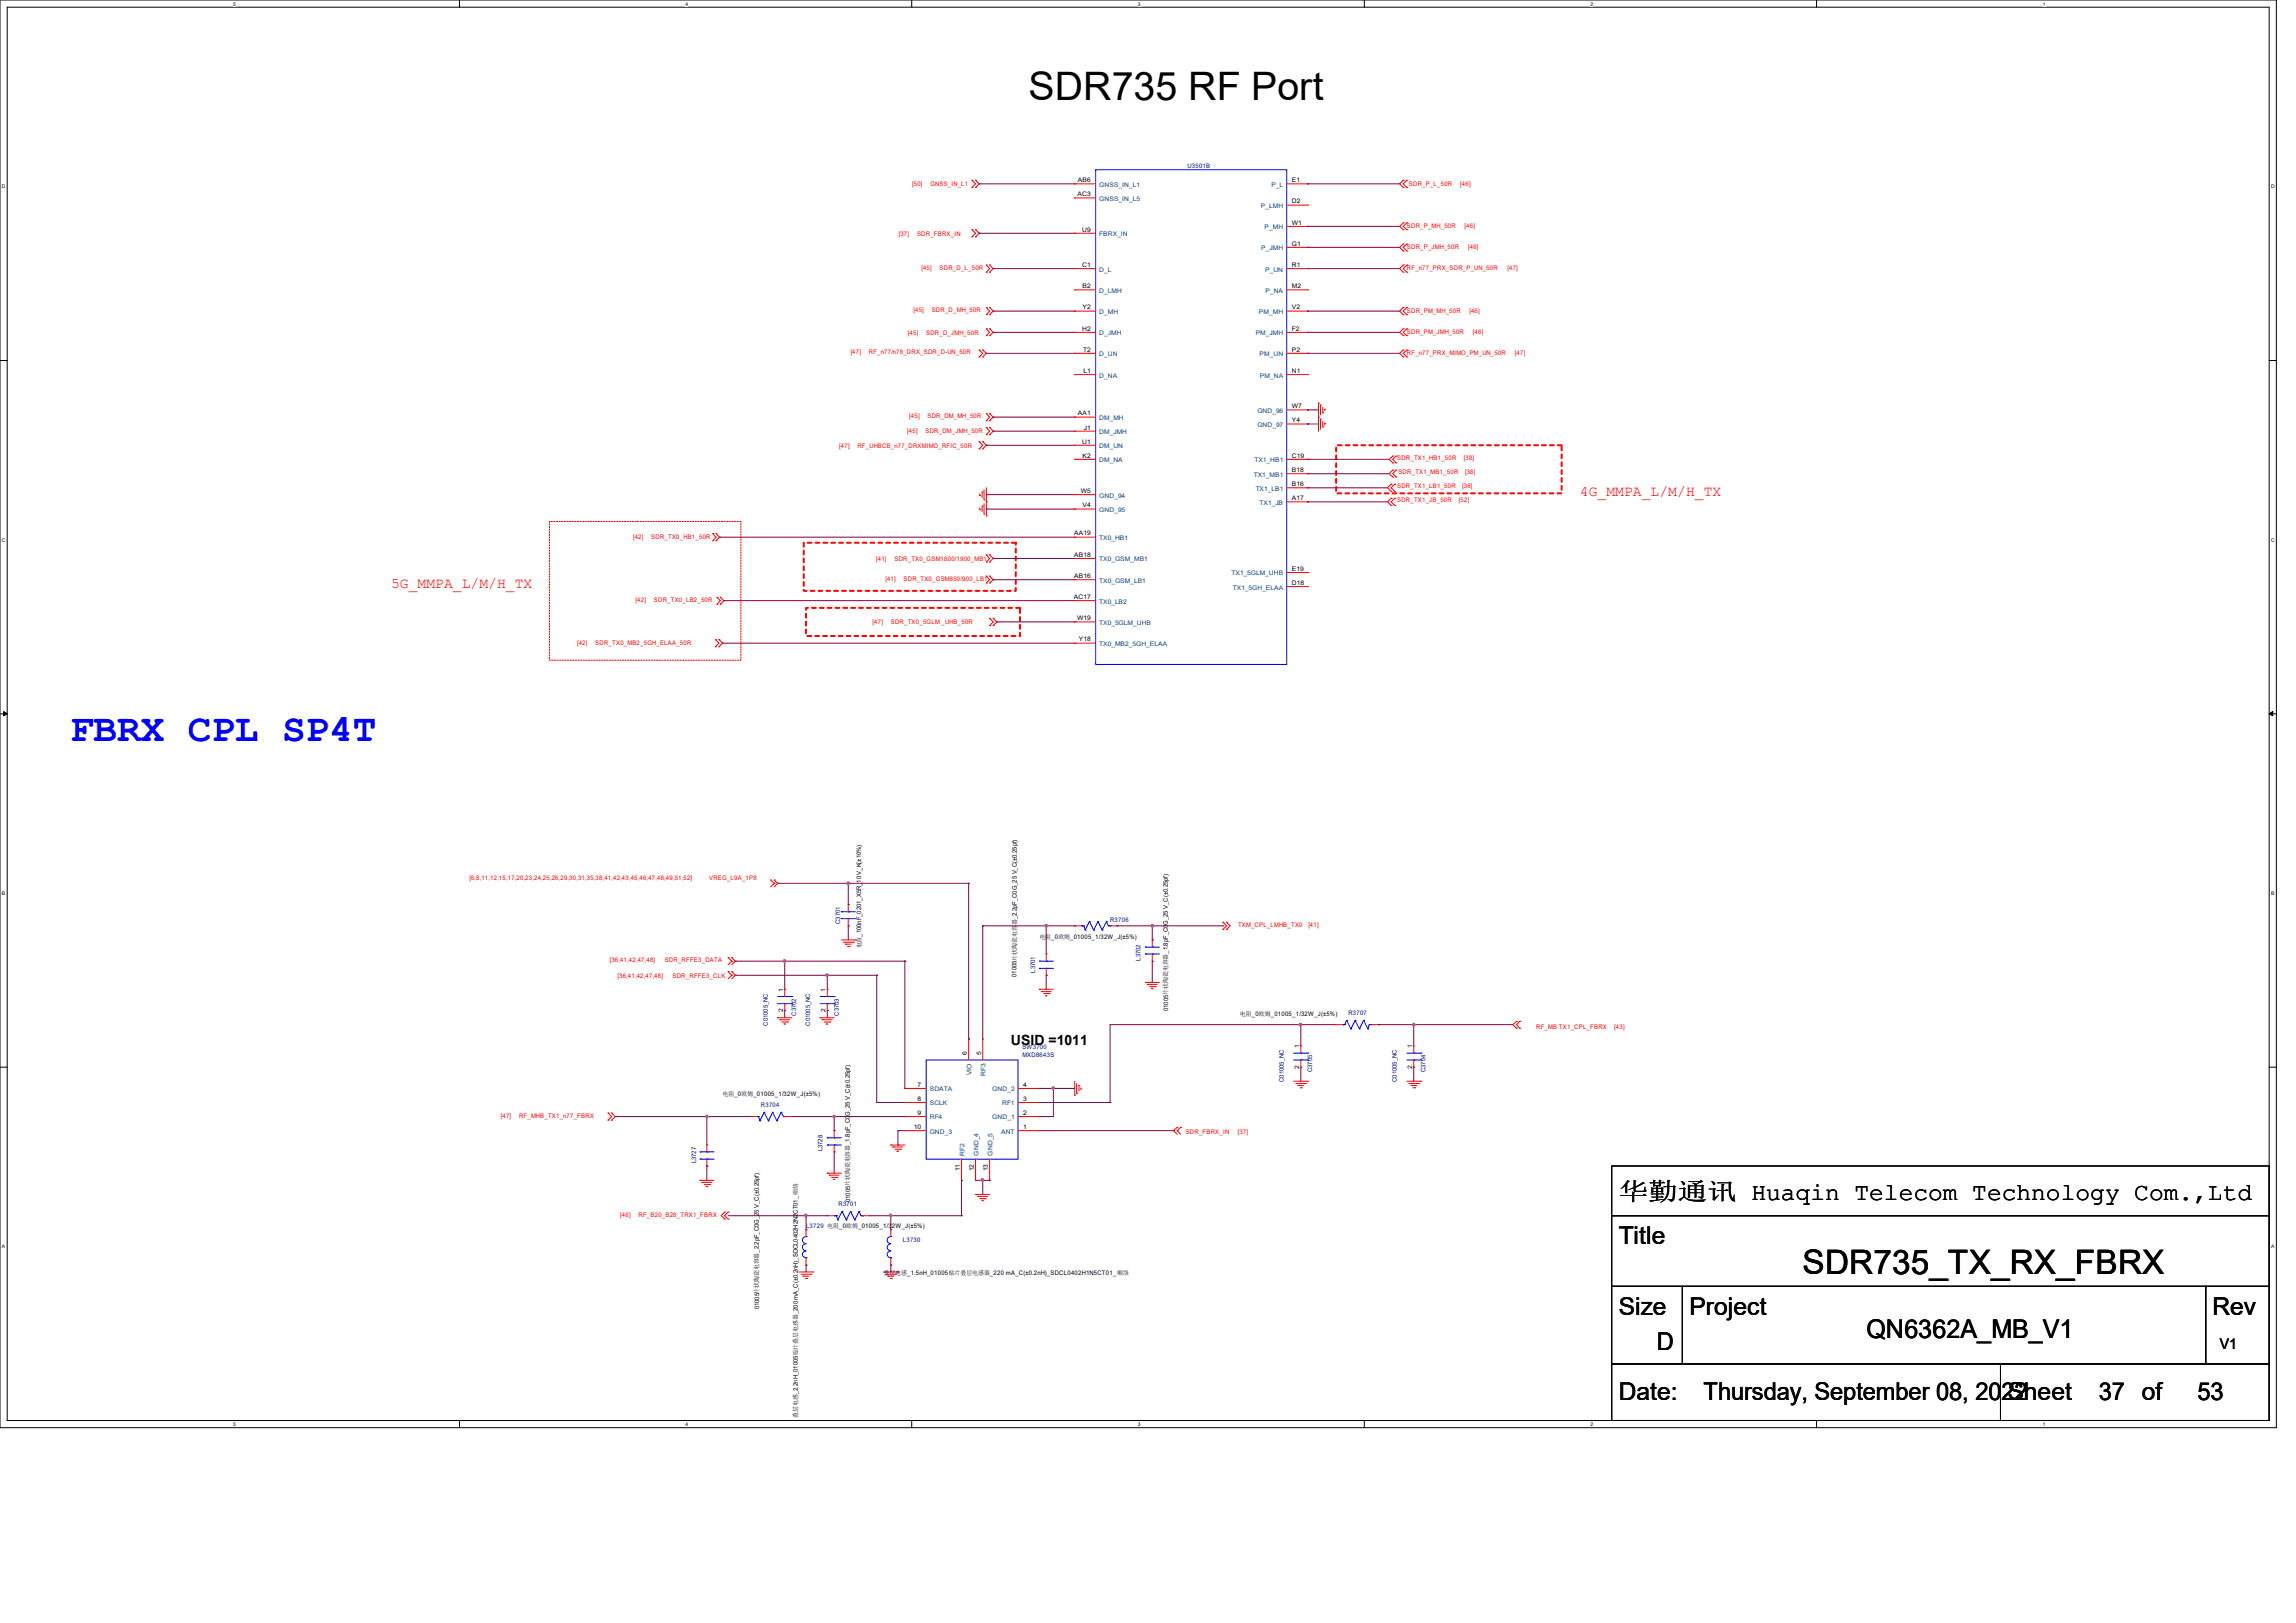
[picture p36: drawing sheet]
<svg xmlns="http://www.w3.org/2000/svg" width="297mm" height="210mm" viewBox="0 0 297 210" stroke-linecap="round" stroke-linejoin="round" font-family="sans-serif">
<defs><g id="words">
<text font-size="5.1" x="133.1" y="13">SDR735 RF Port</text>
<text font-size="5.1" fill="#00f" x="9.1" y="95.9">FBRX CPL SP4T</text>
<text font-size="4.4" x="233.2" y="164.8">SDR735_TX_RX_FBRX</text>
<text font-size="3.3" x="241.4" y="173.1">QN6362A_MB_V1</text>
<g font-size="3.2">
<text x="209.4" y="155.2">华勤通讯 Huaqin Telecom Technology Com.,Ltd</text>
<text x="209.4" y="161">Title</text>
<text x="209.4" y="170.2">Size</text>
<text x="218.6" y="170.2">Project</text>
<text x="286.2" y="170.2">Rev</text>
<text x="214.3" y="174.8">D</text>
<text x="209.4" y="181.1">Date:</text>
<text x="220.4" y="181.2">Thursday, September 08, 2022</text>
<text x="259.7" y="181.1">Sheet</text>
<text x="271.5" y="181.2">37 of</text>
<text x="284.3" y="181.2">53</text>
</g>
<g font-size="1.9" fill="#f00">
<text x="204.4" y="64.1">4G_MMPA_L/M/H_TX</text>
<text x="50.6" y="76.1">5G_MMPA_L/M/H_TX</text>
</g>
<text font-size="1.9" x="287.2" y="174.5">V1</text>
<text font-size="1.8" x="130.8" y="135.2">USID =1011</text>
<g font-size=".8">
<text x="139.4" y="23.6">AB6</text>
<text x="167.1" y="23.6">E1</text>
<text x="139.4" y="25.4">AC3</text>
<text x="140" y="30">U9</text>
<text x="167.1" y="29.1">W1</text>
<text x="167.1" y="26.3">D2</text>
<text x="140" y="34.5">C1</text>
<text x="167.1" y="34.5">R1</text>
<text x="167.1" y="31.8">G1</text>
<text x="140" y="37.3">B2</text>
<text x="140" y="40">Y2</text>
<text x="167.1" y="37.3">M2</text>
<text x="167.1" y="40">V2</text>
<text x="140" y="42.8">H2</text>
<text x="140.1" y="45.5">T2</text>
<text x="167.1" y="45.5">P2</text>
<text x="167.1" y="42.8">F2</text>
<text x="139.4" y="53.8">AA1</text>
<text x="140.2" y="48.3">L1</text>
<text x="167.1" y="48.3">N1</text>
<text x="167.1" y="52.8">W7</text>
<text x="140" y="57.4">U1</text>
<text x="140" y="59.2">K2</text>
<text x="140.2" y="55.6">J1</text>
<text x="167.1" y="54.6">Y4</text>
<text x="167.1" y="59.2">C19</text>
<text x="139.8" y="63.8">W5</text>
<text x="140" y="65.7">V4</text>
<text x="167.1" y="64.7">A17</text>
<text x="167.1" y="62.9">B16</text>
<text x="167.1" y="61.1">B18</text>
<text x="139" y="69.3">AA19</text>
<text x="138.9" y="77.5">AC17</text>
<text x="139" y="72">AB18</text>
<text x="139" y="74.8">AB16</text>
<text x="167.1" y="75.7">D18</text>
<text x="167.1" y="73.9">E19</text>
<text x="139.4" y="80.3">W19</text>
<text x="139.6" y="83">Y18</text>
<text x="111.4" y="122.7" transform="rotate(-90 111.4 122.7)">电容_100nF_0201_X5R_10 V_K(±10%)</text>
<text x="134.5" y="121.5">电阻_0欧姆_01005_1/32W_J(±5%)</text>
<text x="101.3" y="131" transform="rotate(-90 101.3 131)">2</text>
<text x="101.3" y="128.3" transform="rotate(-90 101.3 128.3)">1</text>
<text x="106.8" y="131" transform="rotate(-90 106.8 131)">2</text>
<text x="106.8" y="128.3" transform="rotate(-90 106.8 128.3)">1</text>
<text x="131.5" y="126.4" transform="rotate(-90 131.5 126.4)">01005片状陶瓷电容器_2.2pF_C0G_25 V_C(±0.25pf)</text>
<text x="151.1" y="130.8" transform="rotate(-90 151.1 130.8)">01005片状陶瓷电容器_1.8pF_C0G_25 V_C(±0.25pf)</text>
<text x="160.4" y="131.5">电阻_0欧姆_01005_1/32W_J(±5%)</text>
<text x="125.1" y="136.5" transform="rotate(-90 125.1 136.5)">6</text>
<text x="126.9" y="136.5" transform="rotate(-90 126.9 136.5)">5</text>
<text x="168.1" y="135.6" transform="rotate(-90 168.1 135.6)">1</text>
<text x="182.7" y="135.6" transform="rotate(-90 182.7 135.6)">1</text>
<text x="93.5" y="141.8">电阻_0欧姆_01005_1/32W_J(±5%)</text>
<text x="118.7" y="140.6">7</text>
<text x="118.7" y="142.4">8</text>
<text x="132.3" y="142.4">3</text>
<text x="132.4" y="140.6">4</text>
<text x="168.1" y="138.3" transform="rotate(-90 168.1 138.3)">2</text>
<text x="182.7" y="138.3" transform="rotate(-90 182.7 138.3)">2</text>
<text x="118.2" y="146.1">10</text>
<text x="118.7" y="144.3">9</text>
<text x="132.3" y="146.1">1</text>
<text x="132.4" y="144.3">2</text>
<text x="110" y="155.5" transform="rotate(-90 110 155.5)">01005片状陶瓷电容器_1.8pF_C0G_25 V_C(±0.25pf)</text>
<text x="124.2" y="151.6" transform="rotate(-90 124.2 151.6)">11</text>
<text x="126" y="151.6" transform="rotate(-90 126 151.6)">12</text>
<text x="127.8" y="151.6" transform="rotate(-90 127.8 151.6)">13</text>
<text x="114.3" y="164.9">叠层电感_1.5nH_01005贴片叠层电感器_220 mA_C(±0.2nH)_SDCL0402H1N5CT01_顺络</text>
<text x="98.2" y="169.4" transform="rotate(-90 98.2 169.4)">01005片状陶瓷电容器_2.2pF_C0G_25 V_C(±0.25pf)</text>
<text x="103.2" y="183.4" transform="rotate(-90 103.2 183.4)">叠层电感_2.2nH_01005贴片叠层电感器_200 mA_C(±0.2nH)_SDCL0402H2N2CT01_顺络</text>
</g>
<g font-size=".8" fill="#000080">
<text x="153.6" y="21.8">U3501B</text>
<text x="108.7" y="119.6" transform="rotate(-90 108.7 119.6)">C3701</text>
<text x="143.6" y="119.3">R3706</text>
<text x="133.9" y="125.9" transform="rotate(-90 133.9 125.9)">L3701</text>
<text x="147.5" y="124.3" transform="rotate(-90 147.5 124.3)">L3702</text>
<text x="103" y="131.4" transform="rotate(-90 103 131.4)">C3702</text>
<text x="108.5" y="131.4" transform="rotate(-90 108.5 131.4)">C3703</text>
<text x="174.4" y="131.4">R3707</text>
<text x="99.3" y="132.7" transform="rotate(-90 99.3 132.7)">C01005_NC</text>
<text x="104.8" y="132.7" transform="rotate(-90 104.8 132.7)">C01005_NC</text>
<text x="132.3" y="135.8">SW3700</text>
<text x="132.3" y="136.8">MXD8643S</text>
<text x="98.4" y="143.3">R3704</text>
<text x="166.1" y="140" transform="rotate(-90 166.1 140)">C01005_NC</text>
<text x="169.8" y="138.7" transform="rotate(-90 169.8 138.7)">C3705</text>
<text x="180.7" y="140" transform="rotate(-90 180.7 140)">C01005_NC</text>
<text x="184.4" y="138.7" transform="rotate(-90 184.4 138.7)">C3704</text>
<text x="106.4" y="149" transform="rotate(-90 106.4 149)">L3728</text>
<text x="90" y="150.5" transform="rotate(-90 90 150.5)">L3727</text>
<text x="104.3" y="159">L3729 电阻_0欧姆_01005_1/32W_J(±5%)</text>
<text x="108.5" y="156">R3701</text>
<text x="116.8" y="160.8">L3730</text>
</g>
<g font-size=".8" fill="#f00">
<text x="118" y="24.1">[50]</text>
<text x="120.4" y="24.1">GNSS_IN_L1</text>
<text x="182" y="29.5">SDR_P_MH_50R</text>
<text x="182.3" y="24.1">SDR_P_L_50R</text>
<text x="188.9" y="24.1">[46]</text>
<text x="189.5" y="29.5">[46]</text>
<text x="116.3" y="30.5">[37]</text>
<text x="118.6" y="30.5">SDR_FBRX_IN</text>
<text x="119.2" y="35">[45]</text>
<text x="121.5" y="35">SDR_D_L_50R</text>
<text x="182" y="32.2">SDR_P_JMH_50R</text>
<text x="182" y="35">RF_n77_PRX_SDR_P_UN_50R</text>
<text x="189.9" y="32.2">[46]</text>
<text x="195" y="35">[47]</text>
<text x="118.2" y="40.4">[45]</text>
<text x="120.5" y="40.4">SDR_D_MH_50R</text>
<text x="182" y="40.5">SDR_PM_MH_50R</text>
<text x="190.1" y="40.5">[46]</text>
<text x="110" y="45.8">[47]</text>
<text x="112.4" y="45.8">RF_n77/n78_DRX_SDR_D-UN_50R</text>
<text x="117.5" y="43.3">[45]</text>
<text x="119.8" y="43.3">SDR_D_JMH_50R</text>
<text x="182" y="43.2">SDR_PM_JMH_50R</text>
<text x="182" y="45.9">RF_n77_PRX_MIMO_PM_UN_50R</text>
<text x="190.5" y="43.2">[46]</text>
<text x="196" y="45.9">[47]</text>
<text x="108.6" y="57.9">[47]</text>
<text x="110.9" y="57.9">RF_UHBCB_n77_DRXMIMO_RFIC_50R</text>
<text x="117.4" y="56.1">[45]</text>
<text x="117.6" y="54.1">[45]</text>
<text x="119.7" y="56.1">SDR_DM_JMH_50R</text>
<text x="120" y="54.1">SDR_DM_MH_50R</text>
<text x="180.7" y="59.6">SDR_TX1_HB1_50R</text>
<text x="189.4" y="59.6">[38]</text>
<text x="180.7" y="63.2">SDR_TX1_LB1_50R</text>
<text x="180.7" y="65">SDR_TX1_JB_50R</text>
<text x="180.9" y="61.4">SDR_TX1_MB1_50R</text>
<text x="188.7" y="65">[52]</text>
<text x="189.2" y="63.2">[38]</text>
<text x="189.5" y="61.4">[38]</text>
<text x="81.9" y="69.7">[42]</text>
<text x="84.2" y="69.7">SDR_TX0_HB1_50R</text>
<text x="82.2" y="77.9">[42]</text>
<text x="84.6" y="77.9">SDR_TX0_LB2_50R</text>
<text x="113.3" y="72.6">[41]</text>
<text x="114.5" y="75.2">[41]</text>
<text x="115.7" y="72.6">SDR_TX0_GSM1800/1900_MB1</text>
<text x="116.9" y="75.2">SDR_TX0_GSM850/900_LB1</text>
<text x="74.7" y="83.4">[42]</text>
<text x="77" y="83.4">SDR_TX0_MB2_5GH_ELAA_50R</text>
<text x="112.9" y="80.7">[47]</text>
<text x="115.2" y="80.7">SDR_TX0_5GLM _UHB_50R</text>
<text x="60.7" y="113.9">[6,8,11,12,15,17,20,23,24,25,26,29,30,31,35,38,41,42,43,45,46,47,48,49,51,52]</text>
<text x="91.7" y="113.9">VREG_L9A_1P8</text>
<text x="160.2" y="119.9">TXM_CPL_LMHB_TX0</text>
<text x="169.2" y="119.9">[41]</text>
<text x="78.9" y="124.5">[36,41,42,47,48]</text>
<text x="86" y="124.5">SDR_RFFE3_DATA</text>
<text x="79.9" y="126.6">[36,41,42,47,48]</text>
<text x="87" y="126.6">SDR_RFFE3_CLK</text>
<text x="198.7" y="133.2">RF_MB TX1_CPL_FBRX</text>
<text x="208.8" y="133.2">[43]</text>
<text x="64.8" y="144.7">[47]</text>
<text x="67.1" y="144.7">RF_MHB_TX1_n77_FBRX</text>
<text x="153.4" y="146.7">SDR_FBRX_IN</text>
<text x="160.1" y="146.7">[37]</text>
<text x="80.2" y="157.5">[46]</text>
<text x="82.6" y="157.5">RF_B20_B28_TRX1_FBRX</text>
</g>
<g font-size=".8" fill="#004080">
<text x="142.2" y="24.2">GNSS_IN_L1</text>
<text x="142.2" y="26">GNSS_IN_L5</text>
<text x="163.1" y="26.9">P_LMH</text>
<text x="163.6" y="29.7">P_MH</text>
<text x="164.5" y="24.2">P_L</text>
<text x="142.2" y="30.6">FBRX_IN</text>
<text x="142.2" y="35.1">D_L</text>
<text x="163.2" y="32.4">P_JMH</text>
<text x="163.7" y="35.1">P_UN</text>
<text x="142.2" y="37.9">D_LMH</text>
<text x="142.2" y="40.6">D_MH</text>
<text x="162.9" y="40.6">PM_MH</text>
<text x="163.7" y="37.9">P_NA</text>
<text x="142.2" y="43.4">D_JMH</text>
<text x="142.2" y="46.1">D_UN</text>
<text x="162.4" y="43.4">PM_JMH</text>
<text x="162.9" y="46.1">PM_UN</text>
<text x="142.2" y="48.9">D_NA</text>
<text x="162.6" y="53.4">GND_96</text>
<text x="163" y="48.9">PM_NA</text>
<text x="142.2" y="54.4">DM_MH</text>
<text x="142.2" y="56.2">DM_JMH</text>
<text x="142.2" y="58">DM_UN</text>
<text x="142.2" y="59.8">DM_NA</text>
<text x="162.3" y="59.8">TX1_HB1</text>
<text x="162.6" y="55.2">GND_97</text>
<text x="142.2" y="64.4">GND_94</text>
<text x="162.2" y="61.7">TX1_MB1</text>
<text x="162.4" y="63.5">TX1_LB1</text>
<text x="162.9" y="65.3">TX1_JB</text>
<text x="142.2" y="66.2">GND_95</text>
<text x="142.2" y="69.9">TX0_HB1</text>
<text x="142.2" y="72.6">TX0_GSM_MB1</text>
<text x="142.2" y="75.4">TX0_GSM_LB1</text>
<text x="159.3" y="74.5">TX1_5GLM_UHB</text>
<text x="159.5" y="76.3">TX1_5GH_ELAA</text>
<text x="142.2" y="78.1">TX0_LB2</text>
<text x="142.2" y="80.9">TX0_5GLM_UHB</text>
<text x="142.2" y="83.6">TX0_MB2_5GH_ELAA</text>
<text x="120.3" y="141.2">SDATA</text>
<text x="120.3" y="143">SCLK</text>
<text x="125.7" y="139.2" transform="rotate(-90 125.7 139.2)">VIO</text>
<text x="127.5" y="139.2" transform="rotate(-90 127.5 139.2)">RF3</text>
<text x="128.4" y="141.2">GND_2</text>
<text x="129.6" y="143">RF1</text>
<text x="120.3" y="144.9">RF4</text>
<text x="120.3" y="146.7">GND_3</text>
<text x="124.8" y="149.5" transform="rotate(-90 124.8 149.5)">RF2</text>
<text x="126.6" y="149.5" transform="rotate(-90 126.6 149.5)">GND_4</text>
<text x="128.4" y="144.9">GND_1</text>
<text x="128.4" y="149.5" transform="rotate(-90 128.4 149.5)">GND_5</text>
<text x="129.5" y="146.7">ANT</text>
</g>
<g font-size=".6">
<text x="30.2" y=".7">5</text>
<text x="88.7" y=".7">4</text>
<text x="147.2" y=".7">3</text>
<text x="205.7" y=".7">2</text>
<text x="264.2" y=".7">1</text>
<text x=".3" y="24.4">D</text>
<text x="293.8" y="24.4">D</text>
<text x=".3" y="70.1">C</text>
<text x="293.8" y="70.1">C</text>
<text x=".3" y="115.8">B</text>
<text x="293.8" y="115.8">B</text>
<text x=".3" y="161.5">A</text>
<text x="293.8" y="161.5">A</text>
<text x="30.2" y="184.5">5</text>
<text x="88.7" y="184.5">4</text>
<text x="147.2" y="184.5">3</text>
<text x="205.7" y="184.5">2</text>
<text x="264.2" y="184.5">1</text>
</g>
</g></defs>
<path d="M0 0h294.5v184.7h-294.5zM.9 .9h292.6v182.9h-292.6z" fill="none" stroke="#000" stroke-width=".13"/>
<g fill="#fff">
<path d="M30.2 .1h.3v.7h-.3z"/>
<path d="M30.2 183.9h.3v.8h-.3z"/>
</g>
<path d="M59.4 0v.9M59.4 183.8v.9" fill="none" stroke="#000" stroke-width=".13"/>
<g fill="#fff">
<path d="M88.7 .1h.3v.7h-.3z"/>
<path d="M88.7 183.9h.3v.8h-.3z"/>
</g>
<path d="M117.9 0v.9M117.9 183.8v.9" fill="none" stroke="#000" stroke-width=".13"/>
<g fill="#fff">
<path d="M147.2 .1h.3v.7h-.3z"/>
<path d="M147.2 183.9h.3v.8h-.3z"/>
</g>
<path d="M176.5 0v.9M176.5 183.8v.9" fill="none" stroke="#000" stroke-width=".13"/>
<g fill="#fff">
<path d="M205.7 .1h.4v.7h-.4z"/>
<path d="M205.7 183.9h.4v.8h-.4z"/>
</g>
<path d="M235 0v.9M235 183.8v.9" fill="none" stroke="#000" stroke-width=".13"/>
<g fill="#fff">
<path d="M264.2 .1h.4v.7h-.4z"/>
<path d="M264.2 183.9h.4v.8h-.4z"/>
<path d="M.3 23.8h.4v.7h-.4z"/>
<path d="M293.8 23.8h.5v.7h-.5z"/>
<path d="M.3 69.5h.4v.7h-.4z"/>
<path d="M293.8 69.5h.5v.7h-.5z"/>
</g>
<path d="M0 46.7h.9M293.5 46.7h1" fill="none" stroke="#000" stroke-width=".13"/>
<g fill="#fff">
<path d="M.3 115.2h.4v.8h-.4z"/>
<path d="M293.8 115.2h.4v.8h-.4z"/>
</g>
<path d="M0 92.4h.9M293.5 92.4h1" fill="none" stroke="#000" stroke-width=".13"/>
<path d="M.5 92.1l.4 .3-.4 .2zM293.5 92.4l.5-.3v.5z" fill="#000" stroke="#000" stroke-width=".13"/>
<g fill="#fff">
<path d="M.3 161h.3v.7h-.3z"/>
<path d="M293.8 161h.4v.7h-.4z"/>
</g>
<path d="M0 138.1h.9M293.5 138.1h1M208.5 157.3h85v9.2h-85zM208.5 150.9h85v6.4h-85zM208.5 166.5h9.1v10h-9.1zM208.5 176.5h50.3v7.3h-50.3zM217.6 166.5h67.7v10h-67.7zM258.8 176.5h34.7v7.3h-34.7zM285.3 166.5h8.2v10h-8.2z" fill="none" stroke="#000" stroke-width=".13"/>
<path d="M172.8 57.6h29.2v6.2h-29.2zM104 70.2h27.4v6.3h-27.4zM104.3 78.7h27.7v3.6h-27.7z" fill="none" stroke="#f00" stroke-width=".25" stroke-dasharray=".5"/>
<g fill="none" stroke="#f00" stroke-width=".13">
<path d="M125.7 24.3h.1M125.7 23.3h.1M125.7 29.7h.1M125.7 30.6h.1M125.7 23.3l.5 .5-.5 .5M125.7 29.7l.5 .5-.5 .4M126.2 23.3h.1M126.2 24.3h.1M126.2 30.6h.1M126.2 29.7h.1M126.2 23.3l.5 .5-.5 .5M126.2 29.7l.5 .5-.5 .4"/>
<path d="M127.6 35.2h.1M127.6 34.3h.1M127.6 39.8h.1M127.6 34.3l.4 .5-.4 .4M127.6 39.8l.4 .5-.4 .4M128 34.3h.1M128 35.2h.1M128 39.8h.1M128 34.3l.5 .5-.5 .4M128 39.8l.5 .5-.5 .4M139 23.8h.1M139 25.6h.1"/>
<path d="M139 30.2h.1M139 34.8h.1M139 37.5h.1M139 23.8h2.7M139 25.6h2.7M139 30.2h2.7M139 34.8h2.7M139 37.5h2.7M166.5 23.8h2.7M166.5 34.8h2.7M166.5 37.5h2.7M166.5 26.5h2.7"/>
<path d="M166.5 29.3h2.7M166.5 32h2.7M169.2 23.8h.1M169.2 26.5h.1M169.2 29.3h.1M169.2 32h.1M169.2 34.8h.1M169.2 37.5h.1M181.5 23.3l-.4 .5 .4 .5M181.5 28.8l-.4 .5 .4 .4M181.5 31.6l-.4 .4 .4 .5M181.5 39.8l-.4 .5 .4 .4"/>
<path d="M181.5 34.3l-.4 .5 .4 .4M181.5 24.3h.1M181.5 23.3h.1M181.5 29.7h.1M181.5 28.8h.1M181.5 32.5h.1M181.5 31.6h.1M181.5 39.8h.1M181.5 35.2h.1M181.5 34.3h.1M182 23.3l-.5 .5 .5 .5M182 28.8l-.5 .5 .5 .4"/>
<path d="M182 31.6l-.5 .4 .5 .5M182 39.8l-.5 .5 .5 .4M182 34.3l-.5 .5 .5 .4M182 23.3h.1M182 24.3h.1M182 28.8h.1M182 29.7h.1M182 31.6h.1M182 32.5h.1M182 39.8h.1M182 34.3h.1M182 35.2h.1"/>
<path d="M126.7 57.2l.4 .4-.4 .5M126.7 45.3l.4 .4-.4 .5M126.7 58.1h.1M126.7 57.1h.1M126.7 46.2h.1M126.7 45.3h.1M127.1 57.1h.1M127.1 58.1h.1M127.1 45.3h.1M127.1 46.2h.1M127.1 57.2l.5 .4-.5 .5M127.1 45.3l.5 .4-.5 .5"/>
<path d="M127.6 54.4h.1M127.6 53.5h.1M127.6 56.3h.1M127.6 55.3h.1M127.6 40.7h.1M127.6 43.4h.1M127.6 42.5h.1M127.6 53.5l.4 .5-.4 .4M127.6 55.3l.4 .5-.4 .5M127.6 42.5l.4 .5-.4 .4M128 53.5h.1M128 54.4h.1"/>
<path d="M128 55.3h.1M128 56.3h.1M128 40.7h.1M128 42.5h.1M128 43.4h.1M128 53.5l.5 .5-.5 .4M128 55.3l.5 .5-.5 .5M128 42.5l.5 .5-.5 .4M139 40.3h.1M139 43h.1M139 45.7h.1M139 48.5h.1"/>
<path d="M139 54h.1M139 55.8h.1M139 57.6h.1M139 59.4h.1M139 40.3h2.7M139 43h2.7M139 45.7h2.7M139 48.5h2.7M139 54h2.7M139 55.8h2.7M139 57.6h2.7M139 59.4h2.7"/>
<path d="M166.5 40.3h2.7M166.5 43h2.7M166.5 45.7h2.7M166.5 48.5h2.7M166.5 59.4h2.7M166.5 53h2.7M166.5 54.9h2.7M169.2 40.3h.1M169.2 43h.1M169.2 45.7h.1M169.2 48.5h.1M169.2 53h.1"/>
<path d="M169.2 54.9h.1M169.2 59.4h.1M170.6 52.2h.1M170.6 54h.1M170.6 52.2v3.6M170.8 52.4h.1M170.8 54.2h.1M170.8 52.4v1.3M170.8 54.2v1.3M171.1 53.4h.1M171.1 55.2h.1M171.1 52.7v.7"/>
<path d="M171.1 54.5v.7M171.4 53h.1M171.4 54.8h.1M171.4 53v.1M171.4 54.8v.2M180.2 59l-.5 .4 .5 .5M180.2 59.9h.1M180.2 59h.1M180.6 59l-.4 .4 .4 .5M180.6 59h.1M180.6 59.9h.1M181.5 42.5l-.4 .5 .4 .4"/>
<path d="M181.5 45.3l-.4 .4 .4 .5M181.5 40.7h.1M181.5 43.4h.1M181.5 42.5h.1M181.5 46.2h.1M181.5 45.3h.1M182 42.5l-.5 .5 .5 .4M182 45.3l-.5 .4 .5 .5M182 40.7h.1M182 42.5h.1M182 43.4h.1M182 45.3h.1"/>
<path d="M182 46.2h.1M71.1 67.5h24.7v17.9h-24.7zM92.2 70h.1M92.2 69h.1M92.2 69l.4 .5-.4 .5M92.6 69h.1M92.6 70h.1M92.6 69l.5 .5-.5 .5M92.8 77.3l.4 .4-.4 .5M92.8 78.2h.1M92.8 77.3h.1M93.2 77.3h.1"/>
<path d="M93.2 78.2h.1M93.2 77.3l.4 .4-.4 .5M126.7 64.1h.1M126.7 66h.1M126.7 63.9v.2M126.7 65.7v.3M127 63.7h.1M127 65.5h.1M127 63.7v.7M127 65.5v.7M127.3 64.7h.1M127.3 66.5h.1"/>
<path d="M127.3 63.4v1.3M127.3 65.2v1.3M127.6 64.9h.1M127.6 66.8h.1M127.6 72.7h.1M127.6 71.8h.1M127.6 75.4h.1M127.6 74.5h.1M127.6 63.1v3.7M127.6 71.8l.4 .5-.4 .4M127.6 74.5l.4 .5-.4 .4M128 71.8h.1"/>
<path d="M128 72.7h.1M128 74.5h.1M128 75.4h.1M128 71.8l.5 .5-.5 .4M128 74.5l.5 .5-.5 .4M139 64h.1M139 65.9h.1M139 69.5h.1M139 72.3h.1M139 75h.1M139 77.7h.1M139 64h2.7"/>
<path d="M139 65.9h2.7M139 69.5h2.7M139 72.3h2.7M139 75h2.7M139 77.7h2.7M166.5 61.3h2.7M166.5 63.1h2.7M166.5 64.9h2.7M166.5 74.1h2.7M166.5 75.9h2.7M169.2 61.3h.1M169.2 63.1h.1"/>
<path d="M169.2 64.9h.1M169.2 74.1h.1M169.2 75.9h.1M180 62.7l-.5 .4 .5 .5M180 64.5l-.5 .4 .5 .5M180 63.6h.1M180 62.7h.1M180 65.4h.1M180 64.5h.1M180.2 60.8l-.5 .5 .5 .4M180.2 61.7h.1M180.2 60.8h.1"/>
<path d="M180.4 62.7l-.4 .4 .4 .5M180.4 64.5l-.4 .4 .4 .5M180.4 62.7h.1M180.4 63.6h.1M180.4 64.5h.1M180.4 65.4h.1M180.6 60.8l-.4 .5 .4 .4M180.6 60.8h.1M180.6 61.7h.1M92.5 83.7h.1M92.5 82.8h.1M92.5 82.8l.5 .4-.5 .5"/>
<path d="M93 82.8l.5 .4-.5 .5M93 82.8h.1M93 83.7h.1M128 80.9h.1M128 80h.1M128 80l.5 .5-.5 .4M128.5 80l.4 .5-.4 .4M128.5 80h.1M128.5 80.9h.1M139 80.5h.1M139 83.2h.1M139 80.5h2.7"/>
<path d="M139 83.2h2.7M99.7 113.9h.1M99.7 113.9l.5 .4M100.2 113.9l.4 .4M100.2 114.3l-.5 .5M100.2 114.3h.1M100.2 113.9h.1M100.6 114.3h.1M100.6 114.3l-.4 .5M109.7 117.1h.1M109.7 119.8h.1M109.7 117.1v.9"/>
<path d="M109.7 118.9v.9M139 119.8h.1M139 119.8h.9M143.6 119.8h.9M144.5 119.8h.1M158.2 119.3h.1M158.2 119.3l.5 .5-.5 .5M158.7 119.3l.4 .5-.4 .5M158.7 119.3h.1M94.2 123.9h.1M94.2 125.7h.1M94.2 123.9l.5 .5"/>
<path d="M94.2 125.7l.5 .5M94.7 124.4l-.5 .4M94.7 126.2l-.5 .5M94.7 124.4h.1M94.7 123.9h.1M94.7 126.2h.1M94.7 125.7h.1M94.7 123.9l.4 .5M94.7 125.7l.4 .5M95.1 124.4l-.4 .4M95.1 126.2l-.4 .5M95.1 124.4h.1"/>
<path d="M95.1 126.2h.1M100.6 131.7h1.8M100.6 131.7h.1M100.9 132h.1M100.9 132h1.3M101.1 132.2h.8M101.4 132.5h.1M101.4 132.5h.2M101.5 128h.1M101.5 130.8h.1M101.5 128v.9M101.5 129.9v.9"/>
<path d="M101.9 132.2h.1M106.1 131.7h.1M106.1 131.7h1.8M106.3 132h.1M106.3 132h1.4M106.6 132.2h.8M106.9 132.5h.1M106.9 132.5h.2M107 128h.1M107 130.8h.1M107 128v.9M107 129.9v.9"/>
<path d="M107.4 132.2h.1M108.8 121.6h1.9M109.1 121.9h1.3M109.4 122.2h.1M109.4 122.2h.7M109.6 122.5h.3M109.9 122.5h.1M110.4 121.9h.1M110.7 121.6h.1M125.3 134.5h.1M125.3 134.5v2.7M127.1 134.5h.1"/>
<path d="M127.1 134.5v2.7M134.5 128h.1M134.5 128h1.8M134.7 128.3h.1M134.7 128.3h1.3M135 128.6h.7M135.3 128.9h.1M135.3 123.4h.1M135.3 126.2h.1M135.3 123.4v1M135.3 125.3v.9M135.7 128.6h.1"/>
<path d="M139 139.9v1.8M148.2 127.1h.1M148.2 127.1h1.8M148.4 127.4h.1M148.4 127.4h1.3M148.7 127.7h.7M149 127.9h.1M149.1 121.6h.1M149.1 124.4h.1M149.1 121.6v1M149.1 123.4v1M149.4 127.7h.1"/>
<path d="M158.2 120.3h.1M158.7 120.3h.1M167.3 139.9h1.9M168.3 135.3h.1M168.3 138.1h.1M168.3 135.3v1M168.3 137.2v.9M169.2 139.9h.1M172.8 132.6h.1M172.8 132.6h.9M177.4 132.6h.9M178.3 132.6h.1"/>
<path d="M182 139.9h1.8M182.9 135.3h.1M182.9 138.1h.1M182.9 135.3v1M182.9 137.2v.9M183.8 139.9h.1M196.2 132.2l-.5 .4 .5 .5M196.2 132.2h.1M196.2 133.1h.1M196.6 132.2l-.4 .4 .4 .5M196.6 133.1h.1M196.6 132.2h.1"/>
<path d="M78.7 144l.4 .5-.4 .4M78.7 144.9h.1M78.7 144h.1M79.1 144h.1M79.1 144.9h.1M79.1 144l.5 .5-.5 .4M90.6 152.7h.1M90.6 152.7h1.8M90.8 153h.1M90.8 153h1.3M91.1 153.3h.7M91.4 153.5h.1"/>
<path d="M91.4 153.5h.2M91.4 148.2h.1M91.4 150.9h.1M91.4 148.2v.9M91.4 150v.9M91.8 153.3h.1M93.7 156.8h.1M93.7 157.7h.1M93.7 156.8l-.4 .5 .4 .4M94.2 156.8l-.5 .5 .5 .4M94.2 156.8h.1M94.2 157.7h.1"/>
<path d="M96.9 144.5h.1M96.9 144.5h1M101.5 144.5h.9M102.4 144.5h.1M104.3 159.1h.1M104.3 159.1v.9M107 151.8h.1M107 157.3h.1M107 151.8h1.8M107 157.3h.9M107.3 152.1h.1M107.3 152.1h1.2"/>
<path d="M107.6 152.4h.7M107.8 152.6h.2M107.8 152.6h.1M107.9 146.3h.1M107.9 149.1h.1M107.9 146.3v.9M107.9 148.2v.9M108.3 152.4h.1M111.6 157.3h.9M112.5 157.3h.1M115.2 148.2h1.9M115.2 148.2h.1"/>
<path d="M115.2 159.1h.1M115.2 159.1v.9M115.5 148.4h.1M115.5 148.4h1.3M115.8 148.7h.7M116 149h.2M116 149h.1M116.5 148.7h.1M117.1 144.5h.1M117.1 140.8h.1M117.1 142.7h.1M117.1 146.3h.1"/>
<path d="M117.1 146.3h2.7M117.1 144.5h2.7M117.1 142.7h2.7M117.1 140.8h2.7M124.4 152.7h.1M124.4 150v2.7M126.2 154.6h.1M126.2 152.7h.1M126.2 150v2.7M126.2 154.6h1.8M126.5 154.8h.1M126.5 154.8h1.3"/>
<path d="M126.7 155.1h.8M127 155.4h.1M127 155.4h.2M127.5 155.1h.1M128 152.7h.1M128 150v2.7M131.7 146.3h2.8M131.7 144.5h2.8M131.7 142.7h2.8M131.7 140.8h2.8M134.5 146.3h.1M134.5 144.5h.1"/>
<path d="M134.5 142.7h.1M134.5 140.8h.1M139 141.7h.1M139.3 141.5h.1M139.3 140.2v1.3M139.6 140.5h.1M139.6 140.5v.7M139.8 140.9h.1M139.8 140.8v.1M151.8 146.3h.1M151.8 146.3l.5 .5M152.3 146.3l.4 .5"/>
<path d="M152.3 145.9l-.5 .4M152.3 146.3h.1M152.3 145.9h.1M152.7 145.9h.1M152.7 145.9l-.4 .4M167.6 140.2h1.3M167.9 140.5h.7M167.9 140.5h.1M168.2 140.8h.2M168.4 140.8h.1M168.9 140.2h.1M182.2 140.2h1.4"/>
<path d="M182.5 140.5h.8M182.5 140.5h.1M182.8 140.8h.2M183 140.8h.1M183.6 140.2h.1M103.3 164.6h1.9M103.6 164.9h1.3M103.9 165.1h.7M103.9 165.1h.1M104.2 165.4h.2M104.3 163.7h.1M104.3 162.8v.9"/>
<path d="M104.4 165.4h.1M104.9 164.9h.1M105.2 164.6h.1M114.3 164.6h1.9M114.6 164.9h1.3M114.9 165.1h.1M114.9 165.1h.7M115.1 165.4h.2M115.2 163.7h.1M115.2 162.8v.9M115.3 165.4h.1M115.9 164.9h.1"/>
<path d="M116.2 164.6h.1"/>
</g>
<g fill="none" stroke="#00f" stroke-width=".13">
<path d="M141.7 22h24.8v64h-24.8zM108.8 118h.1M108.8 118.9h.1M108.8 118h1.9M108.8 118.9h1.9M109.7 118h.1M109.7 118.9h.1M139.9 119.8h.1M139.9 119.8h.3M140.2 119.8h.1M140.2 119.8l.2 .6M140.9 119.3h.1"/>
<path d="M140.9 119.3l.6 1.1M140.9 119.3l-.5 1.1M142 119.3h.1M142 119.3l.6 1.1M142 119.3l-.5 1.1M143.1 119.3h.1M143.1 119.3l.3 .5M143.1 119.3l-.5 1.1M143.4 119.8h.1M143.4 119.8h.2M143.6 119.8h.1M100.6 128.9h1.8"/>
<path d="M100.6 129.9h1.8M101.5 128.9h.1M101.5 129.9h.1M102.4 128.9h.1M102.4 129.9h.1M106.1 128.9h1.8M106.1 129.9h1.8M107 128.9h.1M107 129.9h.1M107.9 128.9h.1M107.9 129.9h.1M119.8 137.2h11.9v12.8h-11.9z"/>
<path d="M134.5 124.4h.1M134.5 125.3h.1M134.5 124.4h1.8M134.5 125.3h1.8M135.3 124.4h.1M135.3 125.3h.1M140.4 120.4h.1M141.5 120.4h.1M142.6 120.4h.1M148.2 122.6h.1M148.2 123.4h.1M148.2 122.6h1.8"/>
<path d="M148.2 123.4h1.8M149.1 122.6h.1M149.1 123.4h.1M167.3 136.3h1.9M167.3 137.2h1.9M168.3 136.3h.1M168.3 137.2h.1M169.2 136.3h.1M169.2 137.2h.1M173.7 132.6h.2M173.7 132.6h.1M173.9 132.6h.1"/>
<path d="M174.2 132l.6 1.1M174.2 132h.1M174.2 132l-.3 .6M174.8 133.1h.1M175.3 132l.6 1.1M175.3 132h.1M175.3 132l-.5 1.1M175.9 133.1h.1M176.4 132l.6 1.1M176.4 132h.1M176.4 132l-.5 1.1M177 133.1h.1"/>
<path d="M177.1 132.6h.1M177.1 132.6l-.1 .5M177.1 132.6h.3M177.4 132.6h.1M182 136.3h1.8M182 137.2h1.8M182.9 136.3h.1M182.9 137.2h.1M183.8 136.3h.1M183.8 137.2h.1M90.6 149.1h.1M90.6 150h.1"/>
<path d="M90.6 149.1h1.8M90.6 150h1.8M91.4 149.1h.1M91.4 150h.1M97.9 144.5h.1M97.9 144.5h.2M98.1 144.5h.1M98.1 144.5l.2 .5M98.3 145h.1M98.8 143.9h.1M98.8 143.9l.6 1.1M98.8 143.9l-.5 1.1"/>
<path d="M99.4 145h.1M99.9 143.9h.1M99.9 143.9l.6 1.1M99.9 143.9l-.5 1.1M100.5 145h.1M101 143.9h.1M101 143.9l.3 .6M101 143.9l-.5 1.1M101.3 144.5h.1M101.3 144.5h.2M101.5 144.5h.1M107 147.2h.1"/>
<path d="M107 148.2h.1M107 147.2h1.8M107 148.2h1.8M107.9 147.2h.1M107.9 148.2h.1M107.9 157.3h.1M107.9 157.3h.3M108.2 157.3h.1M108.2 157.3l.2 .6M108.4 157.9h.1M108.9 156.8h.1M108.9 156.8l.6 1.1"/>
<path d="M108.9 156.8l-.5 1.1M109.5 157.9h.1M110 156.8h.1M110 156.8l.6 1.1M110 156.8l-.5 1.1M110.6 157.9h.1M111.1 156.8h.1M111.1 156.8l.3 .5M111.1 156.8l-.5 1.1M111.4 157.3h.1M111.4 157.3h.2M111.6 157.3h.1"/>
<path d="M104.3 160h.1M104.3 162.8h.1M104.3 161.9a.43 .43 0 0 0-.5 .4 .43 .43 0 0 0 .5 .4M104.3 161a.44 .44 0 0 0-.5 .4 .44 .44 0 0 0 .5 .4M104.3 160a.44 .44 0 0 0-.5 .5 .44 .44 0 0 0 .5 .4M115.2 160h.1M115.2 162.8h.1M115.2 161.9a.43 .43 0 0 0-.4 .4 .43 .43 0 0 0 .4 .4M115.2 161a.44 .44 0 0 0-.4 .4 .44 .44 0 0 0 .4 .4M115.2 160a.44 .44 0 0 0-.4 .5 .44 .44 0 0 0 .4 .4"/>
</g>
<g fill="none" stroke="#800040" stroke-width=".13">
<path d="M126.7 23.8h12.3M126.7 30.2h12.3M126.7 23.8h.1M126.7 30.2h.1M128.5 34.8h10.5M128.5 34.8h.1M169.2 23.8h.1M169.2 29.3h.1M169.2 32h.1M169.2 34.8h.1M169.2 23.8h11.9M169.2 29.3h11.9"/>
<path d="M169.2 32h11.9M169.2 34.8h11.9M127.6 45.7h11.4M127.6 57.6h11.4M127.6 57.6h.1M127.6 45.7h.1M128.5 40.3h10.5M128.5 43h10.5M128.5 54h10.5M128.5 55.8h10.5M128.5 54h.1M128.5 55.8h.1"/>
<path d="M128.5 40.3h.1M128.5 43h.1M169.2 40.3h.1M169.2 43h.1M169.2 53h.1M169.2 54.9h.1M169.2 59.4h.1M169.2 45.7h.1M169.2 40.3h11.9M169.2 43h11.9M169.2 45.7h11.9M169.2 59.4h10.5"/>
<path d="M169.2 53h1.4M169.2 54.9h1.4M93.1 69.5h45.9M93.1 69.5h.1M93.6 77.7h45.4M93.6 77.7h.1M127.6 64h11.4M127.6 65.9h11.4M127.6 64h.1M127.6 65.9h.1M128.5 72.3h10.5M128.5 75h10.5"/>
<path d="M128.5 72.3h.1M128.5 75h.1M169.2 63.1h10.3M169.2 64.9h10.3M169.2 61.3h.1M169.2 63.1h.1M169.2 64.9h.1M169.2 61.3h10.5M93.5 83.2h45.5M93.5 83.2h.1M128.9 80.5h10.1M128.9 80.5h.1"/>
<path d="M100.6 114.3h.1M100.6 114.3h24.7M109.7 117.1h.1M109.7 119.8h.1M109.7 114.3v2.8M109.7 119.8v1.8M125.3 114.3h.1M125.3 114.3v20.2M127.1 119.8h.1M127.1 119.8v14.7M127.1 119.8h11.9M135.3 119.8h.1"/>
<path d="M135.3 119.8v3.6M139 119.8h.1M144.5 119.8h13.7M144.5 119.8h.1M149.1 119.8v1.8M158.2 119.8h.1M95.1 124.4h22M95.1 126.2h18.3M101.5 124.4h.1M101.5 130.8h.1M101.5 124.4v3.6M101.5 130.8v.9"/>
<path d="M107 126.2h.1M107 130.8h.1M107 126.2v1.8M107 130.8v.9M113.4 126.2h.1M113.4 126.2v16.5M117.1 124.4h.1M117.1 124.4v16.4M125.3 134.5h.1M135.3 126.2h.1M135.3 126.2v1.8M149.1 121.6h.1"/>
<path d="M149.1 124.4h.1M149.1 124.4v2.7M168.3 132.6h.1M168.3 138.1h.1M168.3 132.6v2.7M168.3 138.1v1.8M172.8 132.6h-29.2v10.1M178.3 132.6h.1M178.3 132.6h17.4M182.9 132.6h.1M182.9 138.1h.1M182.9 132.6v2.7"/>
<path d="M182.9 138.1v1.8M79.6 144.5h17.3M91.4 144.5h.1M91.4 150.9h.1M91.4 144.5v3.7M91.4 150.9v1.8M94.2 157.3h12.8M96.9 144.5h.1M102.4 144.5h14.7M104.3 157.3h.1M104.3 159.1h.1M104.3 157.3v1.8"/>
<path d="M107 157.3h.1M107.9 144.5h.1M107.9 146.3h.1M107.9 149.1h.1M107.9 144.5v1.8M107.9 149.1v2.7M112.5 157.3h11.9M113.4 142.7h3.7M113.4 142.7h.1M115.2 159.1h.1M115.2 157.3h.1M115.2 157.3v1.8"/>
<path d="M116.2 146.3h.9M116.2 148.2h.1M116.2 146.3h.1M116.2 146.3v1.9M117.1 144.5h.1M124.4 152.7h.1M124.4 157.3h.1M124.4 152.7v4.6M126.2 152.7h1.8M127.1 152.7h.1M127.1 152.7v1.9M128 152.7h.1"/>
<path d="M134.5 140.8h.1M134.5 142.7h.1M134.5 144.5h.1M134.5 146.3h17.3M134.5 140.8h4.5M134.5 142.7h9.1M136.3 140.8h.1M136.3 140.8v3.7h-1.8M143.6 142.7h.1M151.8 146.3h.1M104.3 163.7h.1M104.3 163.7v.9"/>
<path d="M115.2 163.7h.1M115.2 163.7v.9"/>
</g>
<g fill="#f0f" stroke="#f0f" stroke-width=".13">
<circle cx="109.7" cy="114.3" r=".17"/>
<circle cx="136.2" cy="140.8" r=".17"/>
<circle cx="127.1" cy="152.7" r=".17"/>
<circle cx="104.2" cy="157.3" r=".17"/>
<circle cx="115.2" cy="157.3" r=".16"/>
<circle cx="135.3" cy="119.8" r=".17"/>
<circle cx="149.1" cy="119.8" r=".17"/>
<circle cx="107" cy="126.2" r=".17"/>
<circle cx="101.5" cy="124.3" r=".16"/>
<circle cx="91.4" cy="144.5" r=".17"/>
<circle cx="107.9" cy="144.5" r=".17"/>
<circle cx="182.9" cy="132.6" r=".17"/>
<circle cx="168.2" cy="132.6" r=".17"/>
</g>
<use href="#words"/>
</svg>
